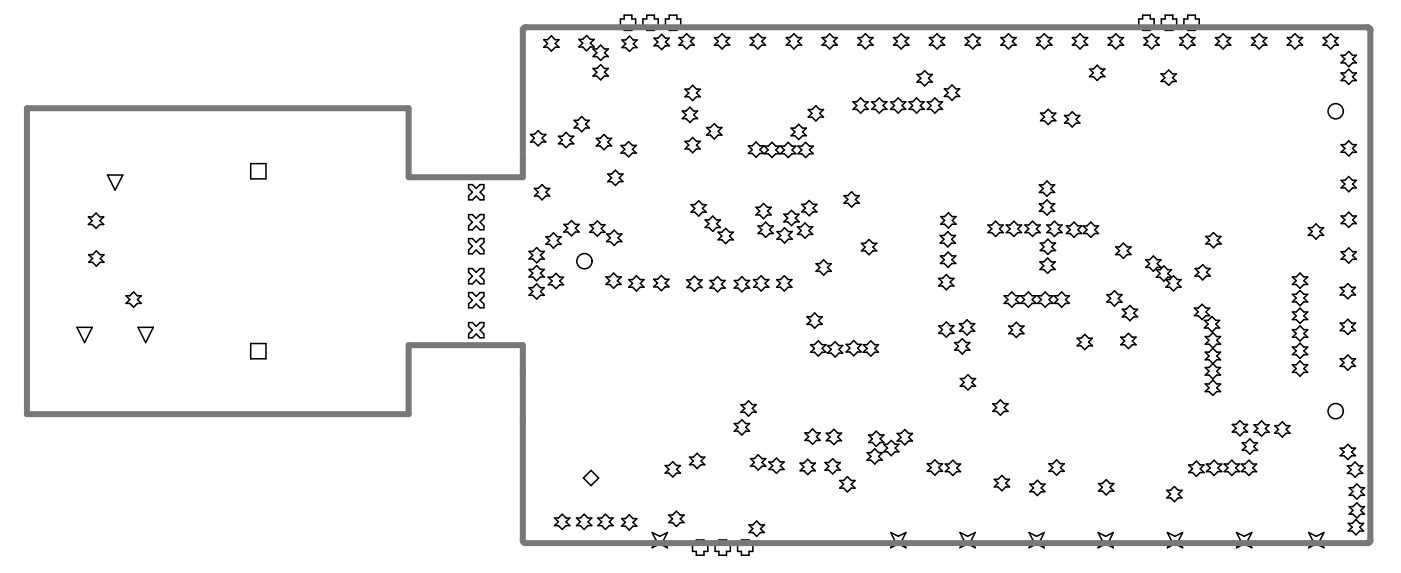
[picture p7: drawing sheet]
<svg xmlns="http://www.w3.org/2000/svg" width="78mm" height="32mm" viewBox="0 0 78 32" stroke-linecap="round" stroke-linejoin="round" font-family="sans-serif">
<g fill="none" stroke="#000" stroke-width=".08">
<path d="M4.3 18.1h.8l-.4 .9zM4.9 12h.2l.2-.2 .2 .2h.2l-.2 .2 .2 .2h-.2l-.2 .3-.2-.3h-.2l.2-.2zM4.9 14.1h.2l.2-.2 .2 .2h.3l-.3 .2 .3 .2h-.3l-.2 .2-.2-.2h-.2l.2-.2zM6 9.7h.8l-.4 .8zM7 16.4h.2l.2-.2 .2 .2h.2l-.2 .2 .2 .2h-.2l-.2 .2-.2-.2h-.2l.2-.2zM7.6 18.1h.9l-.4 .9zM13.9 9.1h.8v.8h-.8zM13.9 19h.8v.9h-.8zM26 17.9h.2l.2 .2 .2-.2h.2v.2l-.2 .2 .2 .2v.2h-.2l-.2-.2-.2 .2h-.2v-.2l.2-.2-.2-.2zM26 10.2h.2l.2 .2 .2-.2h.2v.2l-.2 .3 .2 .2v.2h-.2l-.2-.2-.2 .2h-.2v-.2l.2-.2-.2-.3zM26 11.9h.2l.2 .2 .2-.2h.2v.2l-.2 .2 .2 .2v.2h-.2l-.2-.2-.2 .2h-.2v-.2l.2-.2-.2-.2zM26 13.2h.2l.2 .2 .2-.2h.2v.2l-.2 .2 .2 .3v.2h-.2l-.2-.2-.2 .2h-.2v-.2l.2-.3-.2-.2z"/>
<path d="M26 14.9h.2l.2 .2 .2-.2h.2v.2l-.2 .2 .2 .2v.2h-.2l-.2-.2-.2 .2h-.2v-.2l.2-.2-.2-.2zM26 16.2h.2l.2 .2 .2-.2h.2v.2l-.2 .2 .2 .2v.3h-.2l-.2-.3-.2 .3h-.2v-.3l.2-.2-.2-.2zM29.3 14.9h.2l.2-.2 .2 .2h.3l-.3 .2 .3 .2h-.3l-.2 .3-.2-.3h-.2l.2-.2zM29.3 15.9h.2l.2-.2 .2 .2h.3l-.3 .3 .3 .2h-.3l-.2 .2-.2-.2h-.2l.2-.2zM29.3 13.9h.2l.2-.2 .2 .2h.3l-.3 .2 .3 .3h-.3l-.2 .2-.2-.2h-.2l.2-.3zM29.4 7.4h.2l.2-.2 .2 .2h.2l-.2 .3 .2 .2h-.2l-.2 .2-.2-.2h-.2l.2-.2zM29.6 10.4h.2l.2-.2 .2 .2h.3l-.3 .3 .3 .2h-.3l-.2 .2-.2-.2h-.2l.2-.2zM30.1 2.2h.2l.2-.2 .3 .2h.2l-.2 .2 .2 .2h-.2l-.3 .2-.2-.2h-.2l.2-.2zM30.2 13.1h.2l.3-.2 .2 .2h.2l-.2 .2 .2 .2h-.2l-.2 .2-.3-.2h-.2l.2-.2zM30.4 15.4h.2l.2-.3 .2 .3h.2l-.2 .2 .2 .2h-.2l-.2 .2-.2-.2h-.2l.2-.2zM30.9 7.5h.2l.3-.2 .2 .2h.2l-.2 .3 .2 .2h-.2l-.2 .2-.3-.2h-.2l.2-.2zM31.2 12.4h.2l.3-.2 .2 .2h.2l-.2 .2 .2 .3h-.2l-.2 .2-.3-.2h-.2l.2-.3z"/>
<path d="M31.8 6.7h.2l.2-.2 .2 .2h.2l-.2 .2 .2 .2h-.2l-.2 .2-.2-.2h-.2l.2-.2zM32.1 2.2h.2l.2-.2 .2 .2h.2l-.2 .2 .2 .2h-.2l-.2 .2-.2-.2h-.2l.2-.2zM32.7 12.5h.2l.2-.3 .2 .3h.2l-.2 .2 .2 .2h-.2l-.2 .2-.2-.2h-.2l.2-.2zM32.9 2.7h.2l.2-.2 .2 .2h.2l-.2 .2 .2 .2h-.2l-.2 .2-.2-.2h-.2l.2-.2zM32.9 3.8h.2l.2-.2 .2 .2h.2l-.2 .2 .2 .2h-.2l-.2 .2-.2-.2h-.2l.2-.2zM33 7.7h.2l.3-.2 .2 .2h.2l-.2 .2 .2 .2h-.2l-.2 .2-.3-.2h-.2l.2-.2zM33.6 15.3h.2l.2-.2 .2 .2h.2l-.2 .3 .2 .2h-.2l-.2 .2-.2-.2h-.2l.2-.2zM33.6 13h.2l.2-.2 .2 .2h.2l-.2 .2 .2 .2h-.2l-.2 .2-.2-.2h-.2l.2-.2zM33.7 9.6h.2l.2-.2 .2 .2h.2l-.2 .3 .2 .2h-.2l-.2 .2-.2-.2h-.2l.2-.2zM34.4 1.1h.2v-.3h.4v.3h.2v.4h-.2v.2h-.4v-.2h-.2zM34.4 8.1h.2l.2-.3 .2 .3h.2l-.2 .2 .2 .2h-.2l-.2 .2-.2-.2h-.2l.2-.2zM34.5 2.2h.2l.2-.2 .2 .2h.2l-.2 .2 .2 .2h-.2l-.2 .2-.2-.2h-.2l.2-.2z"/>
<path d="M34.8 15.5h.2l.3-.2 .2 .2h.2l-.2 .2 .2 .2h-.2l-.2 .2-.3-.2h-.2l.2-.2zM35.6 1.1h.2v-.3h.5v.3h.2v.4h-.2v.2h-.5v-.2h-.2zM36.2 15.5h.2l.2-.2 .2 .2h.3l-.3 .2 .3 .2h-.3l-.2 .2-.2-.2h-.2l.2-.2zM36.2 2.1h.2l.3-.2 .2 .2h.2l-.2 .2 .2 .2h-.2l-.2 .2-.3-.2h-.2l.2-.2zM36.9 1.1h.2v-.3h.4v.3h.2v.4h-.2v.2h-.4v-.2h-.2zM37.6 2.1h.2l.2-.2 .2 .2h.3l-.3 .2 .3 .2h-.3l-.2 .2-.2-.2h-.2l.2-.2zM37.8 6.2h.2l.2-.3 .2 .3h.2l-.2 .2 .2 .2h-.2l-.2 .2-.2-.2h-.2l.2-.2zM37.9 7.8h.3l.2-.2 .2 .2h.2l-.2 .2 .2 .3h-.2l-.2 .2-.2-.2h-.3l.3-.3zM37.9 4.9h.3l.2-.2 .2 .2h.2l-.2 .3 .2 .2h-.2l-.2 .2-.2-.2h-.3l.3-.2zM38 15.5h.3l.2-.2 .2 .2h.2l-.2 .2 .2 .2h-.2l-.2 .2-.2-.2h-.3l.3-.2zM38.3 11.3h.2l.2-.2 .2 .2h.2l-.2 .2 .2 .3h-.2l-.2 .2-.2-.2h-.2l.2-.3zM39.1 12.2h.2l.2-.2 .2 .2h.2l-.2 .2 .2 .2h-.2l-.2 .2-.2-.2h-.2l.2-.2z"/>
<path d="M39.1 7.1h.3l.2-.2 .2 .2h.2l-.2 .2 .2 .2h-.2l-.2 .2-.2-.2h-.3l.3-.2zM39.3 15.5h.2l.3-.2 .2 .2h.2l-.2 .3 .2 .2h-.2l-.2 .2-.3-.2h-.2l.2-.2zM39.6 2.1h.2l.2-.2 .2 .2h.2l-.2 .2 .2 .2h-.2l-.2 .2-.2-.2h-.2l.2-.2zM39.8 12.9h.2l.2-.2 .2 .2h.2l-.2 .2 .2 .2h-.2l-.2 .2-.2-.2h-.2l.2-.2zM40.7 15.5h.2l.2-.2 .2 .2h.2l-.2 .3 .2 .2h-.2l-.2 .2-.2-.2h-.2l.2-.2zM41.5 8.1h.2l.2-.2 .2 .2h.2l-.2 .2 .2 .2h-.2l-.2 .2-.2-.2h-.2l.2-.2zM41.6 2.1h.2l.2-.2 .2 .2h.2l-.2 .2 .2 .2h-.2l-.2 .2-.2-.2h-.2l.2-.2zM41.7 15.5h.3l.2-.2 .2 .2h.2l-.2 .2 .2 .2h-.2l-.2 .2-.2-.2h-.3l.3-.2zM41.9 11.5h.2l.2-.2 .2 .2h.2l-.2 .2 .2 .2h-.2l-.2 .2-.2-.2h-.2l.2-.2zM42 12.5h.2l.2-.2 .2 .2h.2l-.2 .2 .2 .2h-.2l-.2 .3-.2-.3h-.2l.2-.2zM42.3 8.1h.3l.2-.2 .2 .2h.2l-.2 .2 .2 .2h-.2l-.2 .2-.2-.2h-.3l.3-.2zM43 15.5h.2l.2-.2 .3 .2h.2l-.2 .2 .2 .2h-.2l-.3 .2-.2-.2h-.2l.2-.2z"/>
<path d="M43 12.8h.3l.2-.2 .2 .2h.2l-.2 .2 .2 .3h-.2l-.2 .2-.2-.2h-.3l.3-.3zM43.2 8.1h.3l.2-.2 .2 .2h.2l-.2 .2 .2 .2h-.2l-.2 .2-.2-.2h-.3l.3-.2zM43.4 11.9h.2l.2-.2 .3 .2h.2l-.2 .2 .2 .2h-.2l-.3 .2-.2-.2h-.2l.2-.2zM43.6 2.1h.2l.2-.2 .2 .2h.2l-.2 .2 .2 .2h-.2l-.2 .2-.2-.2h-.2l.2-.2zM43.8 7.1h.2l.2-.2 .3 .2h.2l-.2 .2 .2 .2h-.2l-.3 .2-.2-.2h-.2l.2-.2zM44.2 12.6h.2l.2-.2 .2 .2h.2l-.2 .2 .2 .2h-.2l-.2 .2-.2-.2h-.2l.2-.2zM44.2 8.1h.2l.2-.2 .2 .2h.3l-.3 .2 .3 .2h-.3l-.2 .2-.2-.2h-.2l.2-.2zM44.4 11.3h.2l.2-.2 .2 .2h.3l-.3 .2 .3 .2h-.3l-.2 .3-.2-.3h-.2l.2-.2zM44.7 17.6h.2l.2-.3 .2 .3h.3l-.3 .2 .3 .2h-.3l-.2 .2-.2-.2h-.2l.2-.2zM44.8 6.1h.2l.2-.2 .2 .2h.2l-.2 .2 .2 .2h-.2l-.2 .2-.2-.2h-.2l.2-.2zM44.9 19.1h.2l.2-.2 .2 .2h.3l-.3 .2 .3 .2h-.3l-.2 .2-.2-.2h-.2l.2-.2zM45.2 14.6h.2l.2-.2 .2 .2h.3l-.3 .2 .3 .2h-.3l-.2 .2-.2-.2h-.2l.2-.2z"/>
<path d="M45.5 2.1h.3l.2-.2 .2 .2h.2l-.2 .2 .2 .2h-.2l-.2 .2-.2-.2h-.3l.3-.2zM45.8 19.1h.3l.2-.2 .2 .2h.2l-.2 .3 .2 .2h-.2l-.2 .2-.2-.2h-.3l.3-.2zM46.8 10.8h.2l.2-.2 .2 .2h.2l-.2 .3 .2 .2h-.2l-.2 .2-.2-.2h-.2l.2-.2zM46.9 19.1h.2l.2-.2 .2 .2h.2l-.2 .2 .2 .2h-.2l-.2 .2-.2-.2h-.2l.2-.2zM47.3 5.6h.2l.2-.2 .2 .2h.2l-.2 .2 .2 .3h-.2l-.2 .2-.2-.2h-.2l.2-.3zM47.5 2.1h.2l.2-.2 .3 .2h.2l-.2 .2 .2 .2h-.2l-.3 .2-.2-.2h-.2l.2-.2zM47.7 13.5h.2l.2-.2 .3 .2h.2l-.2 .2 .2 .2h-.2l-.3 .2-.2-.2h-.2l.2-.2zM47.8 19.1h.2l.2-.2 .3 .2h.2l-.2 .2 .2 .2h-.2l-.3 .2-.2-.2h-.2l.2-.2zM48.3 5.6h.2l.2-.2 .2 .2h.2l-.2 .2 .2 .3h-.2l-.2 .2-.2-.2h-.2l.2-.3zM49.3 5.6h.2l.3-.2 .2 .2h.2l-.2 .2 .2 .3h-.2l-.2 .2-.3-.2h-.2l.2-.3zM49.5 2.1h.2l.2-.2 .2 .2h.2l-.2 .2 .2 .2h-.2l-.2 .2-.2-.2h-.2l.2-.2zM50.4 5.6h.2l.2-.2 .2 .2h.2l-.2 .2 .2 .3h-.2l-.2 .2-.2-.2h-.2l.2-.3z"/>
<path d="M50.8 4.1h.2l.2-.2 .2 .2h.2l-.2 .2 .2 .2h-.2l-.2 .3-.2-.3h-.2l.2-.2zM51.4 5.6h.2l.2-.2 .2 .2h.2l-.2 .2 .2 .3h-.2l-.2 .2-.2-.2h-.2l.2-.3zM51.5 2.1h.2l.2-.2 .2 .2h.2l-.2 .2 .2 .2h-.2l-.2 .2-.2-.2h-.2l.2-.2zM52 18.1h.2l.2-.3 .2 .3h.2l-.2 .2 .2 .2h-.2l-.2 .2-.2-.2h-.2l.2-.2zM52 15.4h.2l.2-.2 .2 .2h.2l-.2 .2 .2 .2h-.2l-.2 .3-.2-.3h-.2l.2-.2zM52.1 13h.2l.2-.2 .2 .2h.2l-.2 .3 .2 .2h-.2l-.2 .2-.2-.2h-.2l.2-.2zM52.1 14.2h.2l.2-.2 .2 .2h.2l-.2 .2 .2 .2h-.2l-.2 .2-.2-.2h-.2l.2-.2zM52.1 12h.2l.2-.2 .3 .2h.2l-.2 .2 .2 .2h-.2l-.3 .2-.2-.2h-.2l.2-.2zM52.3 4.9h.2l.2-.2 .3 .2h.2l-.2 .2 .2 .2h-.2l-.3 .3-.2-.3h-.2l.2-.2zM52.9 19h.2l.2-.2 .2 .2h.2l-.2 .2 .2 .2h-.2l-.2 .2-.2-.2h-.2l.2-.2zM53.1 17.9h.3l.2-.2 .2 .2h.2l-.2 .2 .2 .3h-.2l-.2 .2-.2-.2h-.3l.3-.3zM53.5 2.1h.2l.2-.2 .2 .2h.2l-.2 .2 .2 .2h-.2l-.2 .2-.2-.2h-.2l.2-.2z"/>
<path d="M54.7 12.5h.2l.3-.2 .2 .2h.2l-.2 .2 .2 .2h-.2l-.2 .2-.3-.2h-.2l.2-.2zM55.4 2.1h.3l.2-.2 .2 .2h.2l-.2 .2 .2 .2h-.2l-.2 .2-.2-.2h-.3l.3-.2zM55.6 16.4h.2l.3-.2 .2 .2h.2l-.2 .2 .2 .2h-.2l-.2 .2-.3-.2h-.2l.2-.2zM55.7 12.5h.3l.2-.2 .2 .2h.2l-.2 .2 .2 .2h-.2l-.2 .2-.2-.2h-.3l.3-.2zM55.9 18.1h.2l.2-.2 .2 .2h.2l-.2 .2 .2 .2h-.2l-.2 .2-.2-.2h-.2l.2-.2zM56.5 16.4h.3l.2-.2 .2 .2h.2l-.2 .2 .2 .2h-.2l-.2 .2-.2-.2h-.3l.3-.2zM56.8 12.5h.2l.2-.2 .2 .2h.2l-.2 .2 .2 .2h-.2l-.2 .2-.2-.2h-.2l.2-.2zM57.4 2.1h.2l.2-.2 .3 .2h.2l-.2 .2 .2 .2h-.2l-.3 .2-.2-.2h-.2l.2-.2zM57.5 16.4h.2l.2-.2 .2 .2h.2l-.2 .2 .2 .2h-.2l-.2 .2-.2-.2h-.2l.2-.2zM57.6 10.2h.2l.2-.2 .2 .2h.2l-.2 .3 .2 .2h-.2l-.2 .2-.2-.2h-.2l.2-.2zM57.6 11.3h.2l.2-.2 .2 .2h.2l-.2 .2 .2 .2h-.2l-.2 .2-.2-.2h-.2l.2-.2zM57.6 14.5h.2l.2-.2 .2 .2h.3l-.3 .2 .3 .2h-.3l-.2 .2-.2-.2h-.2l.2-.2z"/>
<path d="M57.6 13.5h.2l.2-.2 .3 .2h.2l-.2 .2 .2 .2h-.2l-.3 .2-.2-.2h-.2l.2-.2zM57.6 6.3h.3l.2-.2 .2 .2h.2l-.2 .2 .2 .2h-.2l-.2 .2-.2-.2h-.3l.3-.2zM58 12.5h.2l.2-.2 .2 .2h.2l-.2 .2 .2 .2h-.2l-.2 .2-.2-.2h-.2l.2-.2zM58.4 16.4h.2l.2-.2 .2 .2h.2l-.2 .2 .2 .2h-.2l-.2 .2-.2-.2h-.2l.2-.2zM59 6.4h.2l.2-.2 .2 .2h.2l-.2 .2 .2 .2h-.2l-.2 .2-.2-.2h-.2l.2-.2zM59.1 12.5h.2l.2-.2 .2 .2h.2l-.2 .2 .2 .2h-.2l-.2 .3-.2-.3h-.2l.2-.2zM59.4 2.1h.2l.2-.2 .2 .2h.3l-.3 .2 .3 .2h-.3l-.2 .2-.2-.2h-.2l.2-.2zM59.7 18.7h.2l.2-.2 .2 .2h.2l-.2 .3 .2 .2h-.2l-.2 .2-.2-.2h-.2l.2-.2zM60 12.5h.2l.2-.2 .2 .2h.3l-.3 .2 .3 .2h-.3l-.2 .3-.2-.3h-.2l.2-.2zM60.4 3.8h.2l.2-.2 .2 .2h.2l-.2 .2 .2 .2h-.2l-.2 .3-.2-.3h-.2l.2-.2zM61.3 16.3h.2l.2-.2 .2 .2h.3l-.3 .2 .3 .2h-.3l-.2 .3-.2-.3h-.2l.2-.2zM61.4 2.1h.2l.2-.2 .2 .2h.2l-.2 .2 .2 .2h-.2l-.2 .2-.2-.2h-.2l.2-.2z"/>
<path d="M61.8 13.7h.2l.2-.2 .2 .2h.3l-.3 .2 .3 .2h-.3l-.2 .2-.2-.2h-.2l.2-.2zM62.1 18.7h.2l.2-.2 .2 .2h.2l-.2 .2 .2 .2h-.2l-.2 .2-.2-.2h-.2l.2-.2zM62.2 17.1h.2l.2-.2 .2 .2h.2l-.2 .2 .2 .3h-.2l-.2 .2-.2-.2h-.2l.2-.3zM63.1 1.1h.2v-.3h.4v.3h.2v.4h-.2v.2h-.4v-.2h-.2zM63.4 2.1h.2l.2-.2 .2 .2h.2l-.2 .2 .2 .2h-.2l-.2 .2-.2-.2h-.2l.2-.2zM63.5 14.4h.2l.2-.2 .2 .2h.2l-.2 .2 .2 .2h-.2l-.2 .2-.2-.2h-.2l.2-.2zM64.1 14.9h.2l.2-.2 .2 .2h.2l-.2 .3 .2 .2h-.2l-.2 .2-.2-.2h-.2l.2-.2zM64.3 4.1h.2l.2-.2 .3 .2h.2l-.2 .2 .2 .2h-.2l-.3 .2-.2-.2h-.2l.2-.2zM64.3 1.1h.2v-.3h.5v.3h.2v.4h-.2v.2h-.5v-.2h-.2zM64.6 15.5h.2l.2-.2 .2 .2h.2l-.2 .2 .2 .2h-.2l-.2 .2-.2-.2h-.2l.2-.2zM65.4 2.1h.2l.2-.2 .2 .2h.2l-.2 .2 .2 .2h-.2l-.2 .2-.2-.2h-.2l.2-.2zM65.6 1.1h.2v-.3h.4v.3h.2v.4h-.2v.2h-.4v-.2h-.2z"/>
<path d="M66.2 17.1h.2l.2-.2 .2 .2h.2l-.2 .2 .2 .2h-.2l-.2 .2-.2-.2h-.2l.2-.2zM66.2 14.9h.2l.2-.2 .2 .2h.2l-.2 .2 .2 .2h-.2l-.2 .2-.2-.2h-.2l.2-.2zM66.7 17.8h.2l.2-.3 .3 .3h.2l-.2 .2 .2 .2h-.2l-.3 .2-.2-.2h-.2l.2-.2zM66.8 18.6h.2l.2-.2 .2 .2h.2l-.2 .3 .2 .2h-.2l-.4 .4h-.2l.2 .2-.2 .2h.2l.4 .5h.2l-.2 .2 .2 .2h-.2l-.2 .2-.2-.2h-.2l.2-.2-.2-.2h.2l.4-.5h.2l-.2-.2 .2-.2h-.2l-.4-.4h-.2l.2-.2zM66.8 13.1h.2l.2-.2 .2 .2h.2l-.2 .2 .2 .2h-.2l-.2 .2-.2-.2h-.2l.2-.2zM67.3 2.1h.2l.3-.2 .2 .2h.2l-.2 .2 .2 .2h-.2l-.2 .2-.3-.2h-.2l.2-.2zM69.3 2.1h.2l.3-.2 .2 .2h.2l-.2 .2 .2 .2h-.2l-.2 .2-.3-.2h-.2l.2-.2zM71.3 2.1h.2l.2-.2 .2 .2h.3l-.3 .2 .3 .2h-.3l-.2 .2-.2-.2h-.2l.2-.2zM71.6 15.3h.2l.2-.2 .2 .2h.2l-.2 .3 .2 .2h-.2l-.2 .2-.2-.2h-.2l.2-.2zM71.6 18.3h.2l.2-.2 .2 .2h.2l-.2 .2 .2 .2h-.2l-.2 .2-.2-.2h-.2l.2-.2zM71.6 16.3h.2l.2-.2 .2 .2h.2l-.2 .2 .2 .2h-.2l-.2 .2-.2-.2h-.2l.2-.2zM71.6 19.2h.2l.2-.2 .2 .2h.2l-.2 .2 .2 .3h-.2l-.2 .2-.2-.2h-.2l.2-.3z"/>
<path d="M71.6 17.3h.2l.2-.2 .2 .2h.2l-.2 .2 .2 .2h-.2l-.2 .2-.2-.2h-.2l.2-.2zM72.5 12.6h.2l.2-.2 .2 .2h.2l-.2 .2 .2 .2h-.2l-.2 .2-.2-.2h-.2l.2-.2zM73.3 2.1h.2l.2-.2 .2 .2h.2l-.2 .2 .2 .2h-.2l-.2 .2-.2-.2h-.2l.2-.2zM74.2 19.9h.3l.2-.2 .2 .2h.2l-.2 .2 .2 .2h-.2l-.2 .2-.2-.2h-.3l.3-.2zM74.2 15.9h.3l.2-.2 .2 .2h.2l-.2 .2 .2 .2h-.2l-.2 .3-.2-.3h-.3l.3-.2zM74.2 17.9h.3l.2-.2 .2 .2h.2l-.2 .2 .2 .2h-.2l-.2 .2-.2-.2h-.3l.3-.2zM74.3 3.1h.2l.2-.2 .2 .2h.2l-.2 .2 .2 .2h-.2l-.2 .2-.2-.2h-.2l.2-.2zM74.3 10h.2l.2-.2 .2 .2h.2l-.2 .2 .2 .2h-.2l-.2 .2-.2-.2h-.2l.2-.2zM74.3 13.9h.2l.2-.2 .2 .2h.2l-.2 .3 .2 .2h-.2l-.2 .2-.2-.2h-.2l.2-.2zM74.3 12h.2l.2-.2 .2 .2h.2l-.2 .2 .2 .2h-.2l-.2 .2-.2-.2h-.2l.2-.2zM74.3 4h.2l.2-.2 .2 .2h.2l-.2 .3 .2 .2h-.2l-.2 .2-.2-.2h-.2l.2-.2zM74.3 8h.2l.2-.2 .2 .2h.2l-.2 .2 .2 .2h-.2l-.2 .2-.2-.2h-.2l.2-.2z"/>
<path d="M30.7 28.7h.2l.2-.2 .3 .2h.2l-.2 .2 .2 .2h-.2l-.3 .2-.2-.2h-.2l.2-.2zM31.9 28.7h.2l.3-.2 .2 .2h.2l-.2 .2 .2 .2h-.2l-.2 .2-.3-.2h-.2l.2-.2zM32.3 26.5l.4-.4 .5 .4-.5 .4zM33.1 28.7h.2l.2-.2 .3 .2h.2l-.2 .2 .2 .2h-.2l-.3 .2-.2-.2h-.2l.2-.2zM34.4 28.7h.2l.3-.2 .2 .2h.2l-.2 .2 .2 .3h-.2l-.2 .2-.3-.2h-.2l.2-.3zM36.1 29.5l.5 .2 .4-.2-.2 .4 .2 .4-.4-.2-.5 .2 .2-.4zM36.8 25.8h.3l.2-.2 .2 .2h.2l-.2 .2 .2 .2h-.2l-.2 .2-.2-.2h-.3l.3-.2zM37 28.5h.3l.2-.2 .2 .2h.2l-.2 .2 .2 .3h-.2l-.2 .2-.2-.2h-.3l.3-.3zM38.2 25.3h.2l.2-.2 .2 .2h.2l-.2 .2 .2 .3h-.2l-.2 .2-.2-.2h-.2l.2-.3zM38.4 30.1h.2v-.2h.4v.2h.2v.5h-.2v.2h-.4v-.2h-.2zM39.6 30.1h.2v-.2h.4v.2h.3v.5h-.3v.2h-.4v-.2h-.2zM40.7 23.5h.2l.2-.2 .2 .2h.2l-.2 .2 .2 .2h-.2l-.2 .2-.2-.2h-.2l.2-.2z"/>
<path d="M40.9 30.1h.2v-.2h.4v.2h.2v.5h-.2v.2h-.4v-.2h-.2zM41 22.4h.3l.2-.2 .2 .2h.2l-.2 .2 .2 .2h-.2l-.2 .3-.2-.3h-.3l.3-.2zM41.5 29.1h.2l.2-.2 .2 .2h.2l-.2 .2 .2 .2h-.2l-.2 .2-.2-.2h-.2l.2-.2zM41.6 25.4h.2l.2-.2 .2 .2h.2l-.2 .2 .2 .2h-.2l-.2 .2-.2-.2h-.2l.2-.2zM42.6 25.6h.2l.2-.2 .2 .2h.2l-.2 .2 .2 .2h-.2l-.2 .2-.2-.2h-.2l.2-.2zM44.3 25.7h.2l.2-.2 .3 .2h.2l-.2 .2 .2 .2h-.2l-.3 .2-.2-.2h-.2l.2-.2zM44.6 24h.2l.2-.2 .2 .2h.2l-.2 .2 .2 .2h-.2l-.2 .2-.2-.2h-.2l.2-.2zM45.7 25.6h.2l.2-.2 .2 .2h.3l-.3 .2 .3 .3h-.3l-.2 .2-.2-.2h-.2l.2-.3zM45.8 24h.2l.2-.2 .2 .2h.2l-.2 .2 .2 .2h-.2l-.2 .2-.2-.2h-.2l.2-.2zM46.5 26.6h.2l.2-.2 .3 .2h.2l-.2 .2 .2 .2h-.2l-.3 .3-.2-.3h-.2l.2-.2zM48 25.1h.2l.3-.2 .2 .2h.2l-.2 .2 .2 .2h-.2l-.2 .2-.3-.2h-.2l.2-.2zM48.1 24.1h.2l.2-.2 .3 .2h.2l-.2 .2 .2 .2h-.2l-.3 .2-.2-.2h-.2l.2-.2z"/>
<path d="M49 24.6h.2l.2-.2 .2 .2h.2l-.2 .2 .2 .2h-.2l-.2 .2-.2-.2h-.2l.2-.2zM49.3 29.5l.5 .2 .4-.2-.2 .4 .2 .4-.4-.2-.5 .2 .3-.4zM49.7 24h.2l.2-.2 .2 .2h.2l-.2 .2 .2 .2h-.2l-.2 .2-.2-.2h-.2l.2-.2zM51.4 25.7h.2l.2-.2 .2 .2h.2l-.2 .2 .2 .2h-.2l-.2 .2-.2-.2h-.2l.2-.2zM52.4 25.7h.2l.2-.2 .2 .2h.2l-.2 .2 .2 .2h-.2l-.2 .2-.2-.2h-.2l.2-.2zM53.2 29.5l.4 .2 .4-.2-.2 .4 .2 .4-.4-.2-.4 .2 .2-.4zM53.2 21h.2l.2-.2 .2 .2h.2l-.2 .2 .2 .2h-.2l-.2 .2-.2-.2h-.2l.2-.2zM55 22.4h.2l.2-.2 .2 .2h.2l-.2 .2 .2 .2h-.2l-.2 .2-.2-.2h-.2l.2-.2zM55.1 26.6h.2l.2-.3 .2 .3h.2l-.2 .2 .2 .2h-.2l-.2 .2-.2-.2h-.2l.2-.2zM57 29.5l.4 .2 .5-.2-.3 .4 .3 .4-.5-.2-.4 .2 .2-.4zM57 26.8h.3l.2-.2 .2 .2h.2l-.2 .2 .2 .2h-.2l-.2 .3-.2-.3h-.3l.3-.2zM58.1 25.7h.2l.2-.2 .2 .2h.3l-.3 .2 .3 .2h-.3l-.2 .2-.2-.2h-.2l.2-.2z"/>
<path d="M60.8 29.5l.5 .2 .4-.2-.2 .4 .2 .4-.4-.2-.5 .2 .2-.4zM60.9 26.8h.2l.2-.2 .2 .2h.2l-.2 .2 .2 .2h-.2l-.2 .2-.2-.2h-.2l.2-.2zM64.6 27.2h.2l.3-.2 .2 .2h.2l-.2 .2 .2 .2h-.2l-.2 .2-.3-.2h-.2l.2-.2zM64.7 29.5l.4 .2 .4-.2-.2 .4 .2 .4-.4-.2-.4 .2 .2-.4zM65.9 25.8h.2l.2-.2 .2 .2h.2l-.2 .2 .2 .2h-.2l-.2 .2-.2-.2h-.2l.2-.2zM66.8 21.3h.2l.2-.2 .2 .2h.2l-.2 .2 .2 .2h-.2l-.2 .2-.2-.2h-.2l.2-.2zM66.8 25.7h.2l.3-.2 .2 .2h.2l-.2 .2 .2 .2h-.2l-.2 .2-.3-.2h-.2l.2-.2zM67.8 25.7h.2l.2-.2 .3 .2h.2l-.2 .2 .2 .2h-.2l-.3 .2-.2-.2h-.2l.2-.2zM68.3 23.5h.2l.2-.2 .2 .2h.2l-.2 .2 .2 .2h-.2l-.2 .3-.2-.3h-.2l.2-.2zM68.5 29.5l.4 .2 .4-.2-.2 .4 .2 .4-.4-.2-.4 .2 .2-.4zM68.8 25.7h.2l.2-.2 .2 .2h.2l-.2 .2 .2 .2h-.2l-.2 .2-.2-.2h-.2l.2-.2zM68.8 24.5h.2l.2-.2 .2 .2h.3l-.3 .2 .3 .3h-.3l-.2 .2-.2-.2h-.2l.2-.3z"/>
<path d="M69.5 23.5h.2l.2-.2 .2 .2h.2l-.2 .2 .2 .3h-.2l-.2 .2-.2-.2h-.2l.2-.3zM70.6 23.6h.2l.2-.2 .2 .2h.3l-.3 .2 .3 .2h-.3l-.2 .2-.2-.2h-.2l.2-.2zM71.6 20.2h.2l.2-.2 .2 .2h.2l-.2 .2 .2 .2h-.2l-.2 .2-.2-.2h-.2l.2-.2zM72.5 29.5l.4 .2 .4-.2-.2 .4 .2 .4-.4-.2-.4 .2 .2-.4zM74.2 24.8h.3l.2-.2 .2 .2h.2l-.2 .2 .2 .3h-.2l-.2 .2-.2-.2h-.3l.3-.3zM74.6 25.8h.3l.2-.2 .2 .2h.2l-.2 .2 .2 .2h-.2l-.2 .2-.2-.2h-.3l.3-.2zM74.7 29h.2l.2-.2 .2 .2h.2l-.2 .2 .2 .2h-.2l-.2 .2-.2-.2h-.2l.2-.2zM74.7 27h.3l.2-.2 .2 .2h.2l-.2 .2 .2 .2h-.2l-.2 .3-.2-.3h-.3l.3-.2zM74.7 28.1h.3l.2-.2 .2 .2h.2l-.2 .2 .2 .2h-.2l-.2 .2-.2-.2h-.3l.3-.2z"/>
<circle cx="32.4" cy="14.5" r=".42"/>
<circle cx="74" cy="6.2" r=".42"/>
<circle cx="74" cy="22.8" r=".42"/>
</g>
<path d="M75.9 29.9v-28.2l-.2-.2h-46.6l-.1 .2v8.1h-6.4v-3.8h-21.1v16.9h21.1v-3.8h6.4v10.8l.1 .2h46.6M75.9 29.9l-.2 .2" fill="none" stroke="#787878" stroke-width=".33"/>
</svg>
